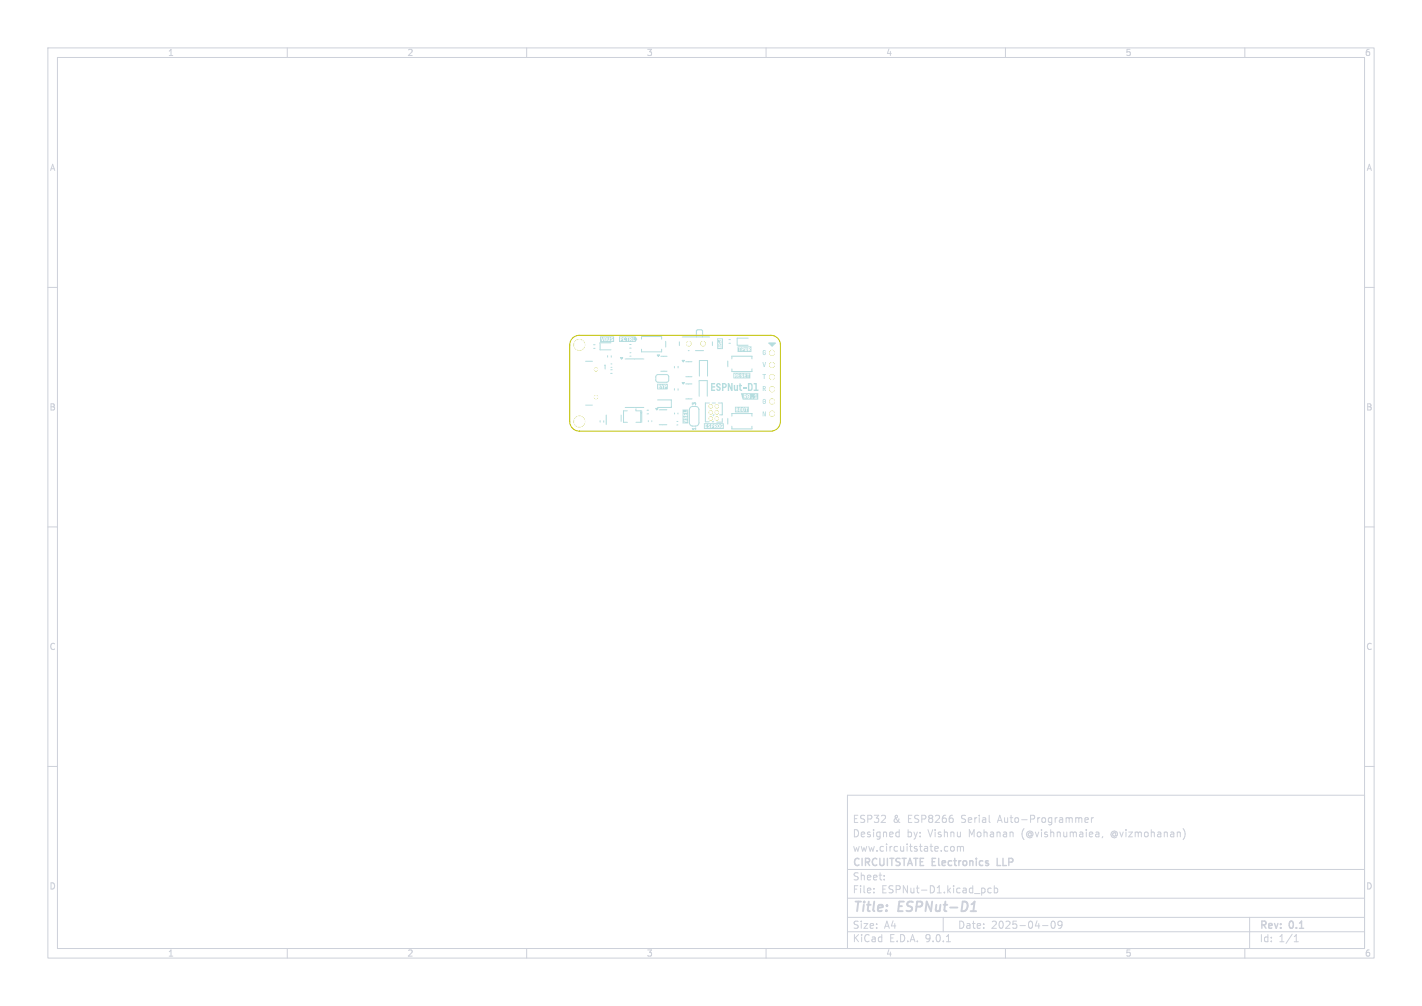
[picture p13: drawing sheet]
<svg xmlns="http://www.w3.org/2000/svg" width="297mm" height="210mm" viewBox="0 0 297 210" stroke-linecap="round" stroke-linejoin="round" font-family="sans-serif">
<defs><g id="words">
<g font-size="2.8" fill="#cdd1da">
<text x="178" y="190.9">Title:</text>
<text x="187.7" y="190.9">ESPNut-D1</text>
</g>
<g font-size="2.1" fill="#cdd1da">
<text x="178" y="172">ESP32</text>
<text x="186.4" y="172">&amp;</text>
<text x="189.6" y="172">ESP8266</text>
<text x="200.9" y="172">Serial</text>
<text x="208.7" y="172">Auto-Programmer</text>
<text x="178" y="178">www.circuitstate.com</text>
<text x="178" y="175">Designed</text>
<text x="189.4" y="175">by:</text>
<text x="193.9" y="175">Vishnu</text>
<text x="202.5" y="175">Mohanan</text>
<text x="213.6" y="175">(@vishnumaiea,</text>
<text x="232.4" y="175">@vizmohanan)</text>
<text x="178" y="184">Sheet:</text>
<text x="178" y="181.2">CIRCUITSTATE Electronics</text>
<text x="208.9" y="181.2">LLP</text>
<text x="178" y="186.7">File:</text>
<text x="184.1" y="186.7">ESPNut-D1.kicad_pcb</text>
<text x="178" y="196.9">KiCad</text>
<text x="178" y="194.1">Size:</text>
<text x="184.7" y="194.1">A4</text>
<text x="185.7" y="196.9">E.D.A.</text>
<text x="193.3" y="196.9">9.0.1</text>
<text x="200" y="194.1">Date:</text>
<text x="207" y="194.1">2025-04-09</text>
<text x="263" y="194.3">Rev:</text>
<text x="263" y="196.9">Id:</text>
<text x="267.1" y="196.9">1/1</text>
<text x="269.4" y="194.3">0.1</text>
</g>
<g font-size="1.8" fill="#cdd1da">
<text x="35" y="11.9">1</text>
<text x="85" y="11.9">2</text>
<text x="135" y="11.9">3</text>
<text x="185" y="11.9">4</text>
<text x="235" y="11.9">5</text>
<text x="285" y="11.9">6</text>
<text x="10.3" y="35.9">A</text>
<text x="285.4" y="35.9">A</text>
<text x="10.3" y="85.9">B</text>
<text x="285.3" y="85.9">B</text>
<text x="10.3" y="135.9">C</text>
<text x="285.3" y="135.9">C</text>
<text x="10.3" y="185.9">D</text>
<text x="285.3" y="185.9">D</text>
<text x="35" y="199.9">1</text>
<text x="85" y="199.9">2</text>
<text x="135" y="199.9">3</text>
<text x="185" y="199.9">4</text>
<text x="235" y="199.9">5</text>
<text x="285" y="199.9">6</text>
</g>
<g font-size="1" fill="#b5dddf">
<text x="145.6" y="90" transform="rotate(-90 145.6 90)">1</text>
<text x="145.6" y="84.8" transform="rotate(-90 145.6 84.8)">3</text>
</g>
</g></defs>
<g fill="none" stroke="#cdd1da" stroke-width=".21">
<path d="M10 10h277v190h-277zM12 12h273v186h-273zM60 10v2M110 10v2M160 10v2M210 10v2M260 10v2M10 60h2M285 60h2M10 110h2M285 110h2M10 160h2"/>
<path d="M177 166h108v32h-108zM187.4 173.7l.4 .1M187.8 173.2v1.5M187.8 174.6l-.4 .1M198.7 176.8l.3-.1 .3 .3v.4l-.3 .3-.3-.1-.2-.2zM199 170.9v.7M200 176.8l.4-.1 .2 .2M200 176.7v1M200.6 176.9l.2-.2 .4 .1v.9M200.6 176.9v.8M206.7 171.6l.1 .1M226.6 171.2l.7-.1-.1-.3-.4-.1-.2 .2 .1 .7h.5"/>
<path d="M228 170.7v1M228.4 170.7l-.4 .3M229 173.7h.3l.2 .2v.8M229.5 174.6l-.5 .1M229.5 174.1h-.5M230.3 174.6l-.1 .3M247.1 173a1.72 1.72 0 0 1 0 2.3M285 160h2M60 198v2M110 198v2M160 198v2M177 194.5h108"/>
<path d="M177 191.5h108M177 187.5h108M177 181.5h108M182.5 186.3v.1M182.5 185.5v.1M184.7 183.6v.1M184.7 182.8v.1M197 191.5v3M197.7 196.6h.8M205.5 185.4l.2 .3v.4l-.2 .3M207 185.5l-.4-.1-.3 .3 .2 .6h.5M207.7 185.5l.4-.1 .3 .3-.2 .6h-.5"/>
<path d="M207.7 184.9v1.5M210 198v2M217.7 193.2h1.2M219.7 192.4l.2-.1a.8 .8 0 0 1 .5 .7 .8 .8 0 0 1-.5 .8 1 1 0 0 1-.2-1.4zM221.8 192.9l-.3 .3h-.4l-.1-.3 .1-.5 .4-.1 .2 .1a.99 .99 0 0 1-.3 1.4h-.3M260 198v2M261 191.5v6.5M270.3 196.6h.9M270.3 195.5l.4-.4v1.5"/>
</g>
<path d="M202.7 190.2h1.2M203.1 188.7l.5-.5-.3 2" fill="none" stroke="#cdd1da" stroke-width=".4"/>
<path d="M208.3 179.2v1.5h.7" fill="none" stroke="#cdd1da" stroke-width=".3"/>
<path d="M160.6 71.6h1.4l-.7 .7z" fill="#b5dddf" stroke="#b5dddf" stroke-width=".21"/>
<g fill="#b5dddf">
<path d="M148.5 80h.9v.2h-.6v.4h.6v.3h-.6v.4h.6v.3h-.9z"/>
<path d="M149.7 80.1a.5 .5 0 0 1 .5-.1 .5 .5 0 0 1 .4 .5h-.3a.21 .21 0 0 0-.3-.3 .2 .2 0 0 0 0 .4 .52 .52 0 0 1 .6 .4 .52 .52 0 0 1-.4 .6 .52 .52 0 0 1-.6-.4v-.1h.3a.18 .18 0 0 0 .2 .2 .18 .18 0 0 0 0-.3l-.5-.4z"/>
<path d="M150.8 80h.5a.53 .53 0 0 1 .5 .5 .53 .53 0 0 1-.5 .5h-.2v.6h-.3v-.9h.6l.1-.2-.1-.2-.3-.1v.5h-.3z"/>
<path d="M152 80h.3l.4 .9v-.9h.3v1.6h-.3l-.4-1v1h-.3z"/>
<path d="M153.3 80.4h.2v.8l.2 .1 .2-.1v-.8h.2v1.2l-.7-.1z"/>
<path d="M154.4 80h.3v.4h.3v.2h-.3v.6l.3 .1v.3l-.5-.2-.1-.8h-.1z"/>
<path d="M155.2 80.8h.8v.3h-.8z"/>
<path d="M156.2 80h.7l.3 .2v1l-.3 .4h-.7v-.3h.5l.2-.2v-.7l-.4-.2v1.1h-.3z"/>
<path d="M157.4 80h.7v1.3h.3v.3h-1v-.3h.4v-1.1h-.4z"/>
<path d="M159.3 85.9h.2l.3 .8v-.8h.1v1h-.2l-.3-.8 .1 .8h-.2z"/>
<path d="M159.3 78.1h.7v.2h-.3v.8h-.2v-.8h-.2z"/>
<path d="M159.4 73.2l.3-.1 .2 .2h-.4v.6h.3l-.2-.3h.3v.2a.33 .33 0 0 1-.3 .3 .33 .33 0 0 1-.3-.3z"/>
<path d="M159.3 80.6l.6 .1v.3l-.1 .2 .2 .4h-.2l-.2-.4h-.1v.4h-.2v-.5h.4l.1-.2-.3-.2v.4h-.2z"/>
<path d="M159.4 83.4h.5v.6a.32 .32 0 0 1-.3 .3 .32 .32 0 0 1-.3-.3v-.4h.2v.5l.3-.1v-.5l-.5 .1z"/>
<path d="M159.2 75.6h.2l.2 .9 .2-.9h.2l-.3 1h-.2z"/>
<circle cx="159.6" cy="83.8" r=".09"/>
</g>
<path d="M137.1 78.3l.3-.1h2l.3 .4-.1 .9-.3 .3h-2.1l-.2-.4zM152.3 70.9h.3M152.3 71.7h.3M146 82.7v-3.2h1.7v3.2" fill="none" stroke="#b5dddf" stroke-width=".21"/>
<g fill="#b5dddf">
<path d="M150.4 71h.3l-.1 .2h-.1z"/>
<path d="M149.8 70.6h1.2v2.3h-1.2v-.6l.9 .1h-.7v.2l.8 .1v-.1l-.7-.1 .7-.1v-.1l-.7-.1h.7v-.1h-.8v.2h-.2v-.6h.2a.3 .3 0 0 0 .3 .3 .3 .3 0 0 0 .3-.4v.4a.28 .28 0 0 0 .2-.4 .28 .28 0 0 0-.3-.2 .28 .28 0 0 0-.2 .4l-.2-.1 .1-.3-.4 .3v-.7h.5l.1 .3h.2l.2-.1v-.4h-.8v.2h-.2z"/>
<path d="M155.5 82.5h.2v.2h-.2z"/>
<path d="M156.3 82.5l.2 .1-.1 .5-.2-.4h.3h-.3z"/>
<path d="M154.7 82.1h3.7v1.3h-3.3v-.2h.4v-.3l.3 .3h.2l-.2-.4 .1-.2h.2l.1 .6h1l-.1-.2-.5 .1v-.7h1v.2l.2-.1v.5h-.2v.2h.6v-.2h-.2v-.7l-1.4 .1-.3-.1-.2 .3-.3-.3h-.5v.9h-.2z"/>
</g>
<path d="M156.3 70.6h-2.3v1.5h2.3M135.2 85.6h.3M135.2 86.4h.3" fill="none" stroke="#b5dddf" stroke-width=".21"/>
<g fill="#b5dddf">
<path d="M126.4 70.5l.2 .2h-.2z"/>
<path d="M126.4 70.9h.2v.1l-.2 .1z"/>
<path d="M125.3 70.2h3v1.2h-3v-1h.2l.2 .8h.9l.3-.2v.1l.3 .1 .3-.2a.28 .28 0 0 0 .4 .2 .28 .28 0 0 0 .2-.3 .28 .28 0 0 0-.4-.2l.1-.2 .3 .1a.28 .28 0 0 0-.4-.2 .28 .28 0 0 0-.2 .3 .28 .28 0 0 0 .4 .2l-.1 .2-.4-.1v-.6h-.2v.6h-.1l-.1-.6h-.1v.6h-.1l-.2-.2 .1-.3-.5-.1v.8h-.3l.2-.8h-.1l-.2 .6-.1-.6h-.4z"/>
</g>
<path d="M124 72h.3M124 72.7h.3M127.6 77.2h.3M127.6 77.9h.3M130.6 74.9h3.9M130.6 85.1h3.9" fill="none" stroke="#b5dddf" stroke-width=".21"/>
<path d="M129.6 74.7h.5l-.3 .3z" fill="#b5dddf" stroke="#b5dddf" stroke-width=".21"/>
<g fill="#b5dddf">
<path d="M129.6 70.5l.2 .1v.1l-.2 .1z"/>
<path d="M131.6 70.5l.2 .1v.1l-.2 .1z"/>
<path d="M129.3 70.2h3.4l.4 .6-.4 .6h-3.4v-.2h.3v-.3l.3-.1 .1-.2 .2 .5h.4l.1-.1h-.4l.1-.5 .6 .1v.6h.6v-.3l.2 .3h.8v-.2h-.3v-.6h-.2v.8h-.1l-.2-.3 .1-.4-.2-.1h-.3v.8h-.3v-.6h.2v-.2h-.5l-.2 .2-.2-.2-.3 .2-.2-.2h-.4v.8h-.2z"/>
</g>
<g fill="none" stroke="#b5dddf" stroke-width=".21">
<path d="M131.6 73.6h.2M131.6 74.4h.2M140.9 76.5v.3M141.6 76.5v.3M141.9 71.4v.7M142.5 70.3h5.7M143.7 73.2h.2M145.2 73.2h1.7M145.4 70.3v-1.2l.2-.3h.9l.2 .3v1.2M148.8 71.4v.7M131 85.8h-.8v2.4h.8M132.8 85.4v.4h1v2.4h-1"/>
<path d="M134 85.8v2.4"/>
</g>
<g fill="#b5dddf">
<path d="M155.1 72.6l.2 .1v.1l-.2 .1z"/>
<path d="M156.4 72.6l.2 .1v.1l-.2 .1z"/>
<path d="M154 72.3h3v1.2h-3v-.8h.4v.6h.7v-.3l.4-.2-.1-.2-.2-.1h.3l.1 .8h.2v-.7l.1 .7h.5v-.3l.2 .3h.2l-.2-.3 .2-.3-.3-.2h-.3v.8h-.1v-.8h-.1v.7l-.1-.7h-.1l-.1 .7-.1-.7h-.7v.8h-.3v-.6h.2v-.2h-.6v.2h-.2z"/>
</g>
<g fill="none" stroke="#b5dddf" stroke-width=".21">
<path d="M126.9 74.3v.3M127.7 74.3v.3M131.5 71.9h.3M131.5 72.7h.3M138 74.4h1.3M138 77.5h1.3M126.6 86.6v2M129.7 86.6v1.3M137.3 83.5h2.9v1.6h-2.9M141.4 88h.2M141.4 88.7h.2M143.2 80.1h1.3"/>
<path d="M143.2 83.3h1.3"/>
</g>
<g fill="#b5dddf" stroke="#b5dddf" stroke-width=".21">
<path d="M137.3 74.1h.4l-.2 .3z"/>
<path d="M142.5 79.9h.5l-.3 .3z"/>
</g>
<g fill="#b5dddf">
<path d="M153.8 85.2l.2 .2h-.2z"/>
<path d="M154.5 85.3h.2l-.1 .5z"/>
<path d="M155.2 85.3h.2l-.1 .5z"/>
<path d="M153.8 85.6h.2v.1l-.2 .1z"/>
<path d="M153.5 84.9h2.9v1.2h-2.9v-.2l.7-.1v-.2l-.2-.1 .2-.2h.1l.1 .5 .2 .1 .2-.1 .1-.5h.1v.5l.3 .1 .2-.2v-.4h.3v.6h.2v-.6h.2v-.2h-.6l-.1 .2-.2-.2-.4 .2-.3-.2-.4 .2-.1-.2h-.4v.8h-.2z"/>
</g>
<path d="M152 87.3v1.2M152.9 86.9v-.6h4.2v.6M152.9 89v.5h4.2v-.5" fill="none" stroke="#b5dddf" stroke-width=".21"/>
<g fill="#b5dddf">
<path d="M137.6 80.4l.1 .2h-.1z"/>
<path d="M138.9 80.4l.2 .1v.1l-.2 .1z"/>
<path d="M137.6 80.8h.2v.1l-.2 .1z"/>
<path d="M137.2 80.1h2.3v1.2h-2.3v-.2l.7-.1v-.2l-.1-.1 .1-.3-.2-.1h.3l.2 .8h.7v-.3h.3l.1-.2-.1-.3h-.5v.8h-.3l.2-.8h-.1l-.2 .4v-.2a.69 .69 0 0 0-.9-.2v.8h-.2z"/>
</g>
<g fill="none" stroke="#b5dddf" stroke-width=".21">
<path d="M122.3 75.4h1.4M126.2 76.2h.2v.8M127.6 71.6h-2.3v1.4h2.3M134 70.8v-.5h4.2v.5M134 72.9v.6h4.2v-.6M139 71.3v1.2M143.2 75.5h1.3M143.2 78.6h1.3M152 75.4v1.2M152.9 74.9v-.5h4.2v.5M152.9 77v.6h4.2v-.6M122.3 84.6h1.4"/>
<path d="M135.4 87.8v.2M136.1 87.8v.2M148.1 84.1h-.8v4h.8M148.8 84.1h.6M149 87.9v.2h-.2M149 86.7v.1M149 86.6h.2M150 84.1h.9v2.5h-.6M150.9 87.4v.7h-1.2"/>
</g>
<path d="M142.5 75.2h.5l-.3 .4z" fill="#b5dddf" stroke="#b5dddf" stroke-width=".21"/>
<path d="M142.6 85.5h1.1v2.9h-1.1v-.8l.8 .3-.6 .1v.2l.7-.2v-.2l-.9-.2v-.3l.4 .2 .3-.4v.4a.28 .28 0 0 0 .3-.3 .28 .28 0 0 0-.4-.2 .28 .28 0 0 0-.2 .3h-.1l.1-.3-.4 .3v-.9h.2v.4h.7v-.4h-.1v.3h-.2v-.3h-.1v.3h-.2v-.3h-.3v-.4h.2v.2h.7v-.5h-.1v.3h-.8z" fill="#b5dddf"/>
<path d="M144 88.3a.7 .7 0 0 0 .7 .7h.6a.7 .7 0 0 0 .7-.7M144 85.5v2.8M144.7 84.8a.7 .7 0 0 0-.7 .8M145.3 84.8a.7 .7 0 0 1 .7 .8M146 85.5v2.8" fill="none" stroke="#b5dddf" stroke-width=".21"/>
<g fill="#b5dddf">
<path d="M153.5 78.1l.2 .1v.1l-.2 .1z"/>
<path d="M153.2 77.8h3.5v1.2h-3.5v-.2h.3v-.3l.2 .3h.8v-.1l-.3-.1h.5l.1 .2h1v-.1h-.3v-.2h.3v-.2h-.3v-.1h.7v.6h.1v-.6h.2v-.2h-.5v.2h-.5l.3-.1v-.1h-.5v.8h-.3l.2-.3-.4-.3h.4a.28 .28 0 0 0-.3-.2 .28 .28 0 0 0-.2 .3 .28 .28 0 0 0 .3 .2l-.1 .2-.7-.1v-.1h.3v-.2h-.3v-.2h.3v-.1h-.5v.8h-.1l-.1-.3 .1-.4-.5-.1v.8h-.2z"/>
<path d="M148.7 88.7h.2v.2h-.2z"/>
<path d="M149.3 88.7h.2v.2h-.2z"/>
<path d="M150 88.7l.2 .1-.1 .4z"/>
<path d="M147 88.4h4.2v1.1h-4.2v-.1h.7v-.2l-.3-.1h.4l.2 .3h1.3l.1-.4 .1 .4h.2l-.1-.4 .1-.2 .3 .6 .3-.2v-.4h.2l.1 .5 .4-.1v-.3h-.3l.1 .3-.2-.1 .1-.4 .3 .1-.2-.3-.3 .3-.4-.3-.3 .3-.2-.2h-.4v.8h-.5v-.3l.3-.1v-.3l-.1-.1h-.4v.8h-.3l.2-.4-.4-.2h.4a.28 .28 0 0 0-.4-.3 .28 .28 0 0 0-.2 .4 .28 .28 0 0 0 .4 .2l-.1 .1-.7-.1v-.1h.3v-.1h-.3v-.2h.3v-.1h-.5v.8h-.2z"/>
</g>
<path d="M127.6 76h.2M127.6 76.7h.2M146.1 78.5v-3.2h1.7v3.2M125.3 87.8v.3M126.1 87.8v.3M137.7 85.5h1.6M137.7 88.7h1.6M140.9 81.1v.3M140.9 86.2v.2M141.6 86.2v.2M141.6 81.1v.3" fill="none" stroke="#b5dddf" stroke-width=".21"/>
<g fill="#b5dddf" stroke="#b5dddf" stroke-width=".21">
<path d="M136.9 85.3h.5l-.2 .3z"/>
<circle cx="121" cy="88" r="1.1"/>
<circle cx="146.8" cy="71.7" r=".45"/>
<circle cx="143.8" cy="71.7" r=".45"/>
<circle cx="121" cy="72" r="1.1"/>
<circle cx="124.5" cy="77.1" r=".33"/>
<circle cx="124.5" cy="82.9" r=".33"/>
<circle cx="149.7" cy="87.4" r=".33"/>
<circle cx="148.5" cy="87.4" r=".33"/>
<circle cx="149.7" cy="86.1" r=".33"/>
<circle cx="148.5" cy="86.1" r=".33"/>
<circle cx="149.7" cy="84.8" r=".33"/>
<circle cx="148.5" cy="84.8" r=".33"/>
<circle cx="161.3" cy="73.6" r=".5"/>
<circle cx="161.3" cy="76.2" r=".5"/>
<circle cx="161.3" cy="78.7" r=".5"/>
<circle cx="161.3" cy="81.3" r=".5"/>
<circle cx="161.3" cy="83.8" r=".5"/>
<circle cx="161.3" cy="86.3" r=".5"/>
</g>
<path d="M119.6 70.6l.6-.4 .8-.2h40a2 2 0 0 1 2 2v16a2 2 0 0 1-2 2h-40a2 2 0 0 1-2-2v-16l.1-.7z" fill="none" stroke="#c2c200" stroke-width=".21"/>
<g fill="#c2c200" stroke="#c2c200" stroke-width=".21">
<circle cx="121" cy="88" r="1.1"/>
<circle cx="146.8" cy="71.7" r=".45"/>
<circle cx="143.8" cy="71.7" r=".45"/>
<circle cx="121" cy="72" r="1.1"/>
<circle cx="124.5" cy="77.1" r=".33"/>
<circle cx="124.5" cy="82.9" r=".33"/>
<circle cx="149.7" cy="87.4" r=".33"/>
<circle cx="148.5" cy="87.4" r=".33"/>
<circle cx="149.7" cy="86.1" r=".33"/>
<circle cx="148.5" cy="86.1" r=".33"/>
<circle cx="149.7" cy="84.8" r=".33"/>
<circle cx="148.5" cy="84.8" r=".33"/>
<circle cx="161.3" cy="73.6" r=".5"/>
<circle cx="161.3" cy="76.2" r=".5"/>
<circle cx="161.3" cy="78.7" r=".5"/>
<circle cx="161.3" cy="81.3" r=".5"/>
<circle cx="161.3" cy="83.8" r=".5"/>
<circle cx="161.3" cy="86.3" r=".5"/>
</g>
<g fill="#fff" stroke="#fff" stroke-width=".21">
<circle cx="121" cy="88" r="1.1"/>
<circle cx="146.8" cy="71.7" r=".45"/>
<circle cx="143.8" cy="71.7" r=".45"/>
<circle cx="121" cy="72" r="1.1"/>
<circle cx="124.5" cy="77.1" r=".33"/>
<circle cx="124.5" cy="82.9" r=".33"/>
<circle cx="149.7" cy="87.4" r=".33"/>
<circle cx="148.5" cy="87.4" r=".33"/>
<circle cx="149.7" cy="86.1" r=".33"/>
<circle cx="148.5" cy="86.1" r=".33"/>
<circle cx="149.7" cy="84.8" r=".33"/>
<circle cx="148.5" cy="84.8" r=".33"/>
<circle cx="161.3" cy="73.6" r=".5"/>
<circle cx="161.3" cy="76.2" r=".5"/>
<circle cx="161.3" cy="78.7" r=".5"/>
<circle cx="161.3" cy="81.3" r=".5"/>
<circle cx="161.3" cy="83.8" r=".5"/>
<circle cx="161.3" cy="86.3" r=".5"/>
</g>
<use href="#words"/>
</svg>
